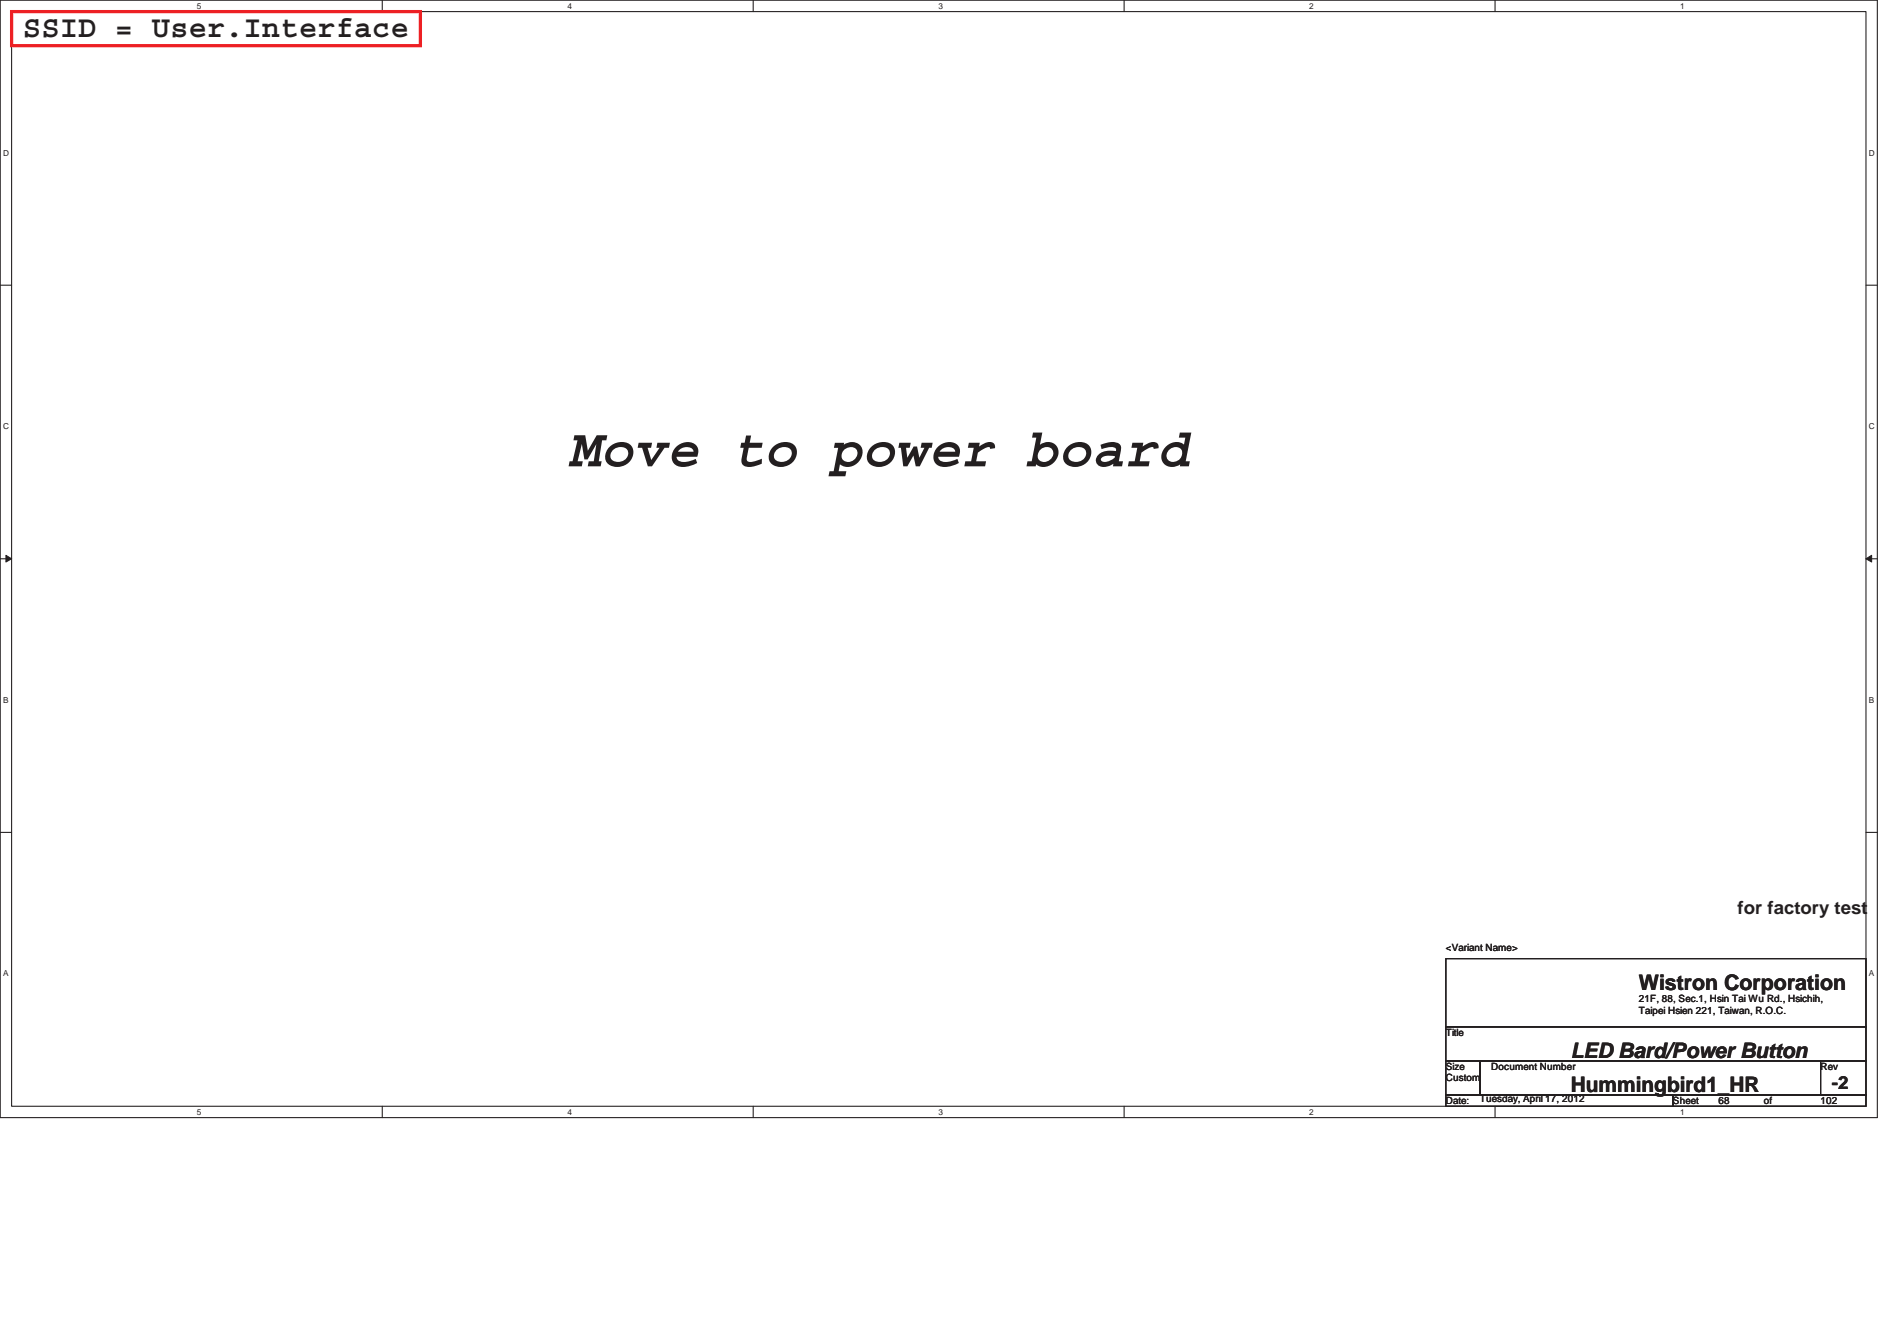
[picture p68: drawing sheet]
<svg xmlns="http://www.w3.org/2000/svg" width="297mm" height="210mm" viewBox="0 0 297 210" stroke-linecap="round" stroke-linejoin="round" font-family="sans-serif">
<defs><g id="words">
<text font-size="8.5" fill="#231f20" x="88.9" y="73">Move to power board</text>
<text font-size="4.8" fill="#231f20" x="3.6" y="5.8">SSID = User.Interface</text>
<g font-size="3.3" fill="#231f20">
<text x="256.6" y="155">Wistron Corporation</text>
<text x="246" y="165.6">LED Bard/Power Button</text>
<text x="246" y="171">Hummingbird1_HR</text>
</g>
<g font-size="2.8" fill="#231f20">
<text x="272.1" y="143.1">for factory test</text>
<text x="286.8" y="170.5">-2</text>
</g>
<g font-size="1.6" fill="#231f20">
<text x="226.4" y="148.9">&lt;Variant Name&gt;</text>
<text x="256.6" y="156.9">21F, 88, Sec.1, Hsin Tai Wu Rd., Hsichih,</text>
<text x="256.6" y="158.7">Taipei Hsien 221, Taiwan, R.O.C.</text>
<text x="226.4" y="162.2">Title</text>
<text x="226.4" y="167.6">Size</text>
<text x="233.5" y="167.6">Document Number</text>
<text x="285.1" y="167.6">Rev</text>
<text x="226.4" y="172.9">Date:</text>
<text x="226.4" y="169.3">Custom</text>
<text x="231.7" y="172.5">Tuesday, April 17, 2012</text>
<text x="262" y="172.9">Sheet</text>
<text x="269.1" y="172.9">68</text>
<text x="276.2" y="172.9">of</text>
<text x="285.1" y="172.9">102</text>
</g>
<g font-size="1.3" fill="#231f20">
<text x="30.8" y="1.4">5</text>
<text x="88.9" y="1.4">4</text>
<text x="146.9" y="1.4">3</text>
<text x="205" y="1.4">2</text>
<text x="263.1" y="1.4">1</text>
<text x=".5" y="24.4">D</text>
<text x="292.6" y="24.4">D</text>
<text x=".5" y="67.2">C</text>
<text x="292.6" y="67.2">C</text>
<text x=".5" y="110.1">B</text>
<text x="292.6" y="110.1">B</text>
<text x=".5" y="152.9">A</text>
<text x="292.6" y="152.9">A</text>
<text x="30.8" y="174.5">5</text>
<text x="88.9" y="174.5">4</text>
<text x="146.9" y="174.5">3</text>
<text x="205" y="174.5">2</text>
<text x="263.1" y="174.5">1</text>
</g>
</g></defs>
<path d="M0 0h294v175h-294zM1.8 1.8h290.4v171.4h-290.4z" fill="none" stroke="#231f20" stroke-width=".17"/>
<g fill="#fff">
<path d="M30.8 .2h.7v1.4h-.7z"/>
<path d="M30.8 173.4h.7v1.4h-.7z"/>
</g>
<path d="M59.9 0v1.8M59.9 173.2v1.8" fill="none" stroke="#231f20" stroke-width=".17"/>
<g fill="#fff">
<path d="M88.9 .2h.6v1.4h-.6z"/>
<path d="M88.9 173.4h.6v1.4h-.6z"/>
</g>
<path d="M117.9 0v1.8M117.9 173.2v1.8" fill="none" stroke="#231f20" stroke-width=".17"/>
<g fill="#fff">
<path d="M146.9 .2h.7v1.4h-.7z"/>
<path d="M146.9 173.4h.7v1.4h-.7z"/>
</g>
<path d="M176 0v1.8M176 173.2v1.8" fill="none" stroke="#231f20" stroke-width=".17"/>
<g fill="#fff">
<path d="M205 .2h.7v1.4h-.7z"/>
<path d="M205 173.4h.7v1.4h-.7z"/>
</g>
<path d="M234.1 0v1.8M234.1 173.2v1.8" fill="none" stroke="#231f20" stroke-width=".17"/>
<g fill="#fff">
<path d="M263.1 .2h.7v1.4h-.7z"/>
<path d="M263.1 173.4h.7v1.4h-.7z"/>
<path d="M.5 23.2h.9v1.4h-.9z"/>
<path d="M292.6 23.2h.9v1.4h-.9z"/>
<path d="M.5 66.1h.9v1.4h-.9z"/>
<path d="M292.6 66.1h.9v1.4h-.9z"/>
</g>
<path d="M0 44.7h1.8M292.2 44.7h1.8" fill="none" stroke="#231f20" stroke-width=".17"/>
<g fill="#fff">
<path d="M.5 108.9h.8v1.4h-.8z"/>
<path d="M292.6 108.9h.9v1.4h-.9z"/>
</g>
<path d="M0 87.5h1.8M292.2 87.5h1.8" fill="none" stroke="#231f20" stroke-width=".17"/>
<path d="M.9 86.9l.9 .6-.9 .5z" fill="#231f20"/>
<path d="M.9 86.9l.9 .6-.9 .5z" fill="none" stroke="#231f20" stroke-width=".16"/>
<path d="M292.2 87.5l.9-.6v1.1z" fill="#231f20"/>
<path d="M292.2 87.5l.9-.6v1.1z" fill="none" stroke="#231f20" stroke-width=".16"/>
<g fill="#fff">
<path d="M.5 151.8h.8v1.4h-.8z"/>
<path d="M292.6 151.8h.9v1.4h-.9z"/>
</g>
<path d="M0 130.3h1.8M292.2 130.3h1.8M226.4 150.1h65.8v10.7h-65.8zM226.4 160.8h65.8v5.3h-65.8zM226.4 166.1h5.3v5.3h-5.3zM226.4 171.4h35.6v1.8h-35.6zM231.7 166.1h53.4v5.3h-53.4zM262 171.4h30.2v1.8h-30.2zM285.1 166.1h7.1v5.3h-7.1z" fill="none" stroke="#231f20" stroke-width=".17"/>
<path d="M1.8 1.8h64v5.4h-64z" fill="none" stroke="#ed2024" stroke-width=".51"/>
<use href="#words"/>
</svg>
